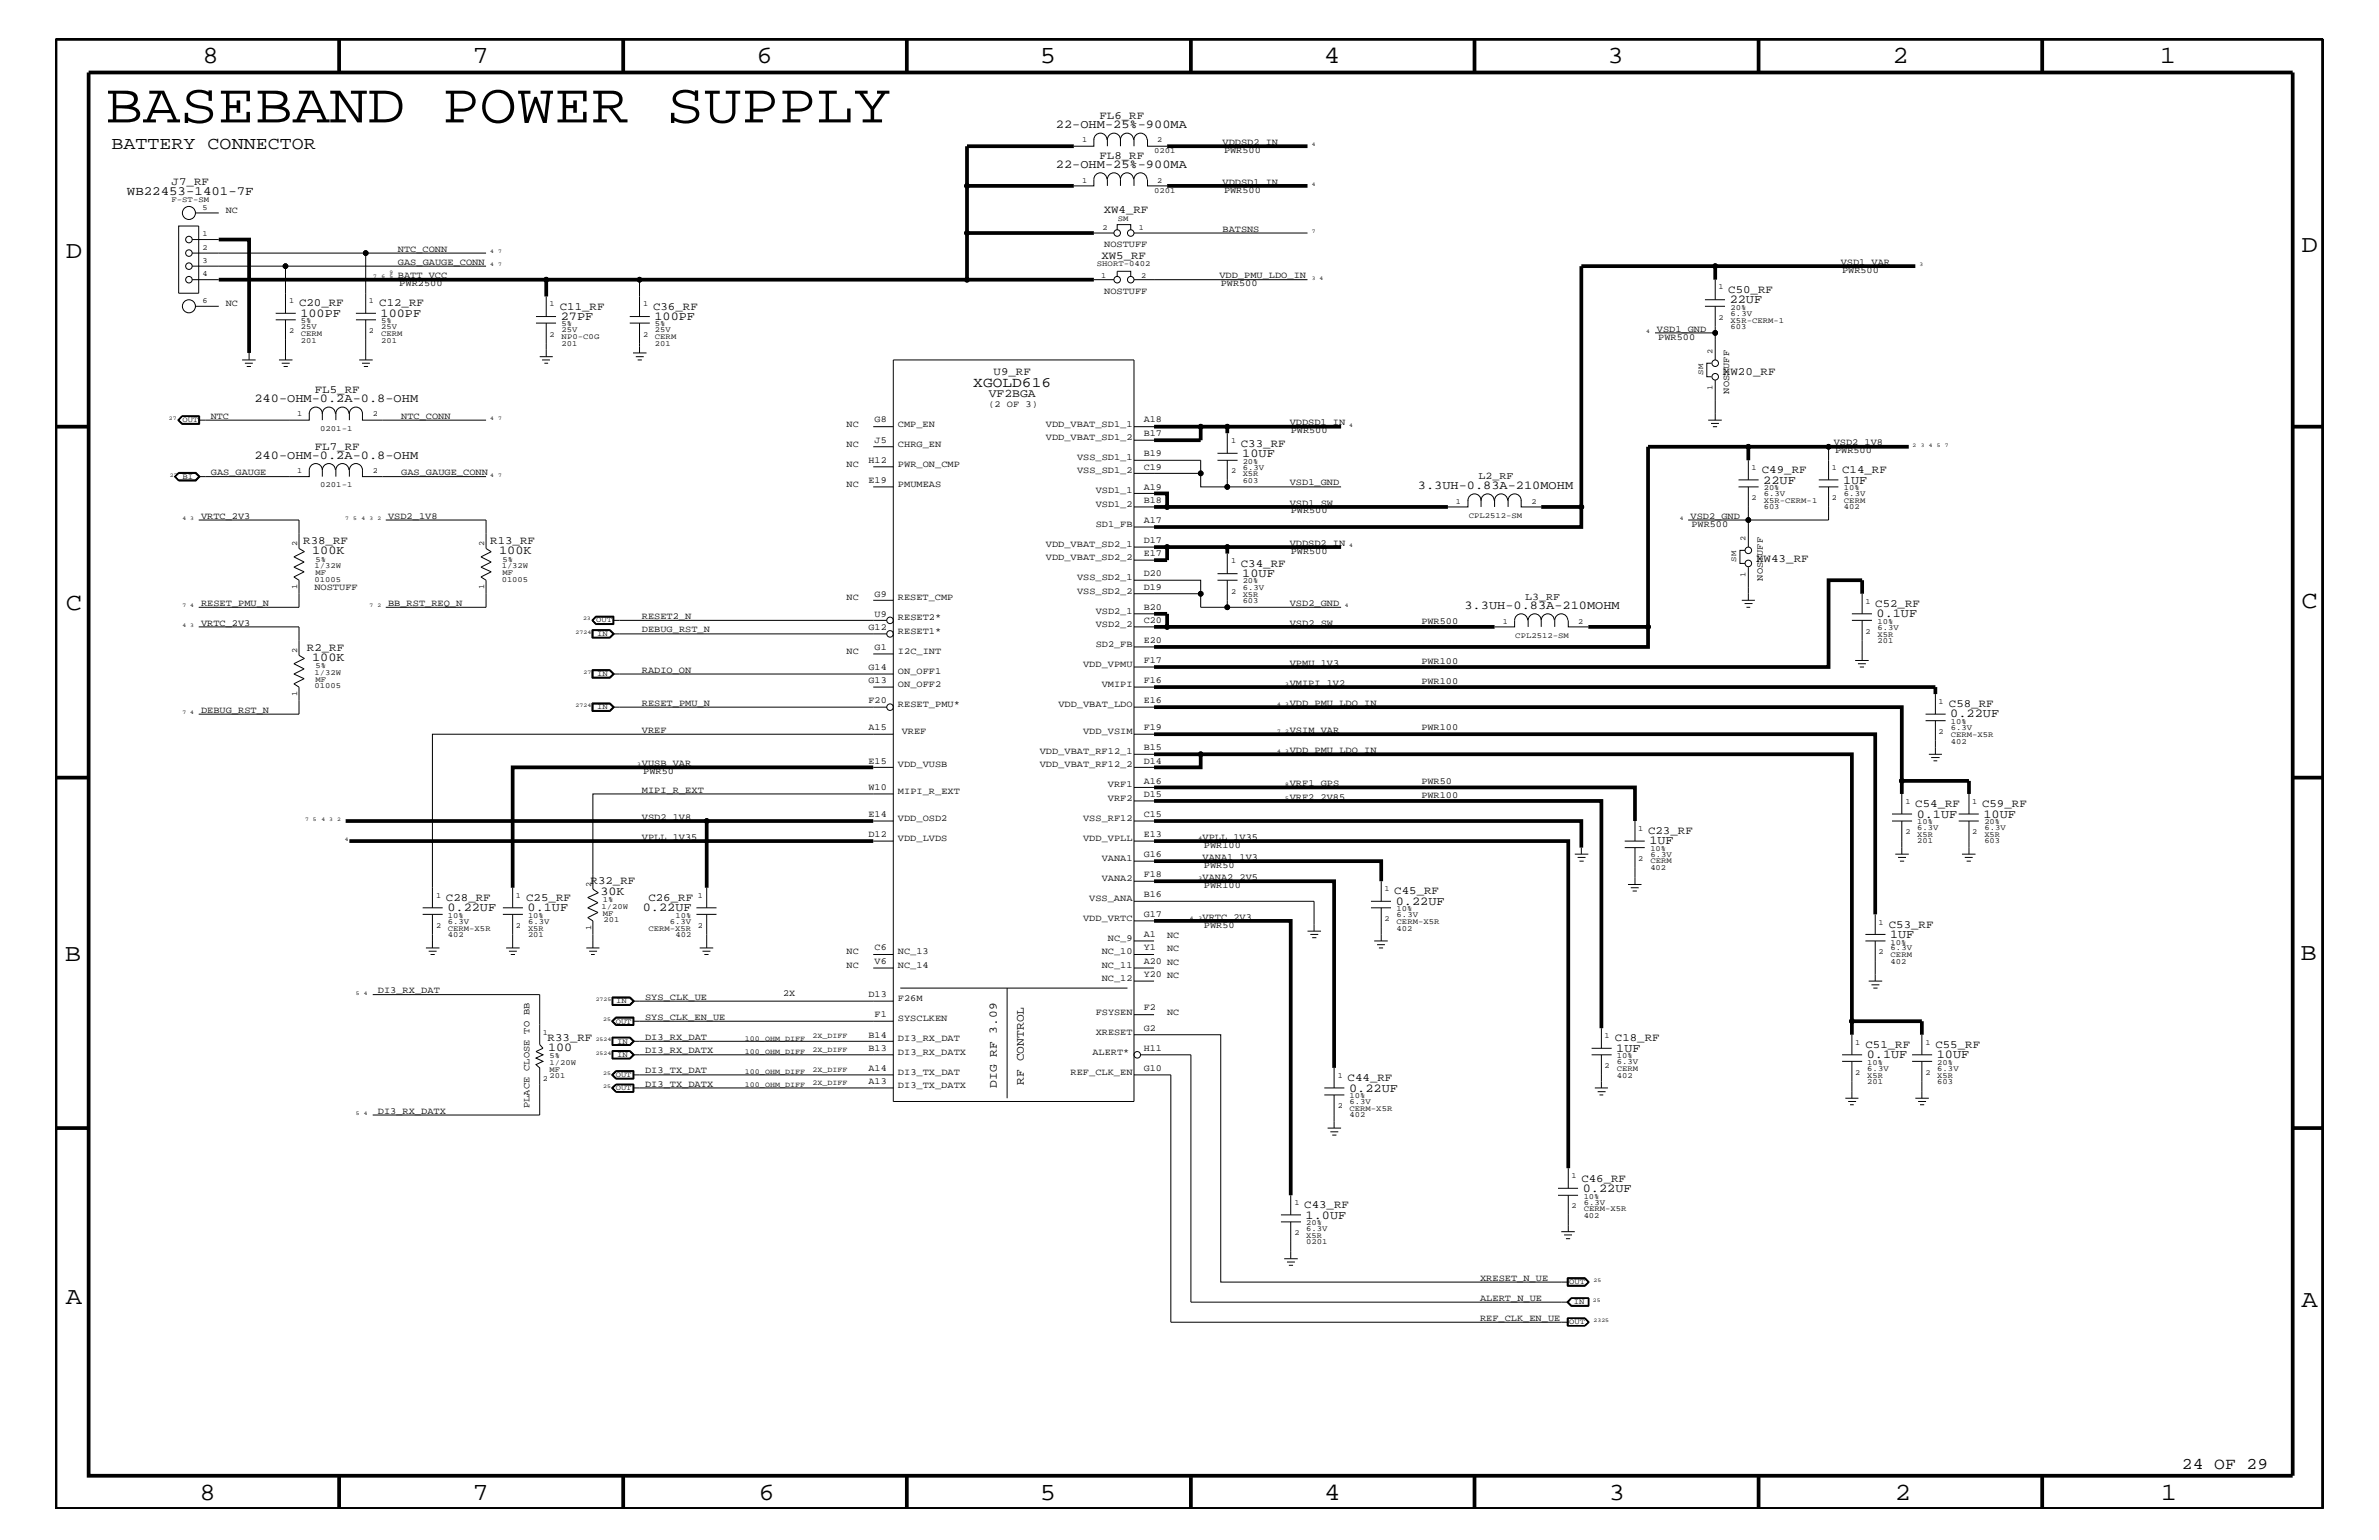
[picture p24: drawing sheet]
<svg xmlns="http://www.w3.org/2000/svg" width="432mm" height="279mm" viewBox="0 0 432 279" stroke-linecap="round" stroke-linejoin="round" font-family="sans-serif">
<defs><g id="words">
<text font-size="10.2" x="19.1" y="22.2">BASEBAND POWER SUPPLY</text>
<g font-size="4.5">
<text x="36.7" y="11.5">8</text>
<text x="85.8" y="11.5">7</text>
<text x="137.3" y="11.5">6</text>
<text x="188.7" y="11.5">5</text>
<text x="240.3" y="11.5">4</text>
<text x="291.8" y="11.5">3</text>
<text x="343.5" y="11.5">2</text>
<text x="392" y="11.5">1</text>
<text x="11.9" y="46.8">D</text>
<text x="417.7" y="45.7">D</text>
<text x="11.9" y="110.6">C</text>
<text x="417.7" y="110.3">C</text>
<text x="11.8" y="174.3">B</text>
<text x="417.6" y="174.2">B</text>
<text x="11.9" y="236.7">A</text>
<text x="417.7" y="237.1">A</text>
<text x="36.2" y="272.1">8</text>
<text x="85.8" y="272.1">7</text>
<text x="137.7" y="272.1">6</text>
<text x="188.7" y="272.1">5</text>
<text x="240.4" y="272.1">4</text>
<text x="292" y="272.1">3</text>
<text x="343.9" y="272.1">2</text>
<text x="392.2" y="272.1">1</text>
</g>
<text font-size="3.2" x="20.2" y="27.1">BATTERY CONNECTOR</text>
<text font-size="3" x="396" y="266.5">24 OF 29</text>
<text font-size="2.6" x="176.7" y="70.2">XGOLD616</text>
<text font-size="2.3" x="23" y="35.3">WB22453-1401-7F</text>
<g font-size="2.2">
<text x="191.6" y="23.2">22-OHM-25%-900MA</text>
<text x="191.6" y="30.5">22-OHM-25%-900MA</text>
<text x="54.5" y="57.4">100PF</text>
<text x="69.1" y="57.4">100PF</text>
<text x="101.8" y="58">27PF</text>
<text x="118.8" y="58">100PF</text>
<text x="313.9" y="55">22UF</text>
<text x="46.2" y="72.9">240-OHM-0.2A-0.8-OHM</text>
<text x="46.2" y="83.3">240-OHM-0.2A-0.8-OHM</text>
<text x="225.5" y="82.8">10UF</text>
<text x="257.3" y="88.7">3.3UH-0.83A-210MOHM</text>
<text x="320" y="87.7">22UF</text>
<text x="334.5" y="87.7">1UF</text>
<text x="56.6" y="100.5">100K</text>
<text x="90.6" y="100.5">100K</text>
<text x="225.5" y="104.7">10UF</text>
<text x="265.8" y="110.5">3.3UH-0.83A-210MOHM</text>
<text x="340.6" y="112">0.1UF</text>
<text x="56.6" y="120">100K</text>
<text x="354" y="130.2">0.22UF</text>
<text x="347.9" y="148.4">0.1UF</text>
<text x="360" y="148.4">10UF</text>
<text x="299.4" y="153.2">1UF</text>
<text x="81.2" y="165.3">0.22UF</text>
<text x="95.8" y="165.3">0.1UF</text>
<text x="109" y="162.4">30K</text>
<text x="116.7" y="165.3">0.22UF</text>
<text x="253.3" y="164.1">0.22UF</text>
<text x="343.1" y="170.1">1UF</text>
<text x="99.5" y="190.6">100</text>
<text x="293.4" y="190.8">1UF</text>
<text x="338.8" y="192">0.1UF</text>
<text x="351.5" y="192">10UF</text>
<text x="244.9" y="198.1">0.22UF</text>
<text x="237" y="221.1">1.0UF</text>
<text x="287.3" y="216.2">0.22UF</text>
</g>
<g font-size="2.1">
<text x="179.5" y="72.1">VF2BGA</text>
<text x="180.9" y="197.4" transform="rotate(-90 180.9 197.4)">DIG RF 3.09</text>
<text x="185.8" y="196.8" transform="rotate(-90 185.8 196.8)">RF CONTROL</text>
</g>
<g font-size="2">
<text x="199.6" y="21.5">FL6_RF</text>
<text x="199.6" y="28.8">FL8_RF</text>
<text x="31.2" y="33.6">J7_RF</text>
<text x="200.3" y="38.7">XW4_RF</text>
<text x="199.9" y="47">XW5_RF</text>
<text x="313.7" y="53.2">C50_RF</text>
<text x="54.3" y="55.6">C20_RF</text>
<text x="68.8" y="55.6">C12_RF</text>
<text x="101.6" y="56.2">C11_RF</text>
<text x="118.5" y="56.2">C36_RF</text>
<text x="57.2" y="71.2">FL5_RF</text>
<text x="180.3" y="68.1">U9_RF</text>
<text x="312.7" y="68.1">XW20_RF</text>
<text x="57.2" y="81.6">FL7_RF</text>
<text x="225.2" y="81.1">C33_RF</text>
<text x="319.8" y="85.9">C49_RF</text>
<text x="334.3" y="85.9">C14_RF</text>
<text x="55" y="98.7">R38_RF</text>
<text x="89" y="98.7">R13_RF</text>
<text x="225.2" y="102.9">C34_RF</text>
<text x="318.7" y="102.1">XW43_RF</text>
<text x="340.4" y="110.2">C52_RF</text>
<text x="55.7" y="118.1">R2_RF</text>
<text x="353.7" y="128.3">C58_RF</text>
<text x="347.6" y="146.5">C54_RF</text>
<text x="359.7" y="146.5">C59_RF</text>
<text x="299.1" y="151.3">C23_RF</text>
<text x="107.2" y="160.5">R32_RF</text>
<text x="80.9" y="163.5">C28_RF</text>
<text x="95.5" y="163.5">C25_RF</text>
<text x="117.7" y="163.5">C26_RF</text>
<text x="253.1" y="162.2">C45_RF</text>
<text x="342.8" y="168.3">C53_RF</text>
<text x="99.4" y="188.8">R33_RF</text>
<text x="293.1" y="188.9">C18_RF</text>
<text x="338.6" y="190.2">C51_RF</text>
<text x="351.3" y="190.2">C55_RF</text>
<text x="244.6" y="196.2">C44_RF</text>
<text x="287" y="214.4">C46_RF</text>
<text x="236.7" y="219.2">C43_RF</text>
</g>
<g font-size="1.9">
<text x="268.4" y="87">L2_RF</text>
<text x="276.8" y="108.8">L3_RF</text>
</g>
<g font-size="1.7">
<text x="221.9" y="26.3">VDDSD2_IN</text>
<text x="222.2" y="27.7">PWR500</text>
<text x="221.9" y="33.6">VDDSD1_IN</text>
<text x="222.2" y="35">PWR500</text>
<text x="41" y="38.6">NC</text>
<text x="72.2" y="45.7">NTC_CONN</text>
<text x="200.4" y="44.8">NOSTUFF</text>
<text x="221.9" y="42">BATSNS</text>
<text x="72.2" y="48">GAS_GAUGE_CONN</text>
<text x="72.2" y="50.5">BATT_VCC</text>
<text x="72.5" y="51.9">PWR2500</text>
<text x="200.4" y="53.3">NOSTUFF</text>
<text x="221.3" y="50.5">VDD_PMU_LDO_IN</text>
<text x="221.6" y="51.9">PWR500</text>
<text x="334.1" y="48">VSD1_VAR</text>
<text x="334.3" y="49.6">PWR500</text>
<text x="41" y="55.6">NC</text>
<text x="300.7" y="60.2">VSD1_GND</text>
<text x="301" y="61.7">PWR500</text>
<text x="313.9" y="71.4" transform="rotate(-90 313.9 71.4)">NOSTUFF</text>
<text x="38.3" y="76">NTC</text>
<text x="72.8" y="76">NTC_CONN</text>
<text x="153.7" y="77.4">NC</text>
<text x="158.8" y="76.7">G8</text>
<text x="163" y="77.4">CMP_EN</text>
<text x="179.4" y="73.8">(2 OF 3)</text>
<text x="189.8" y="77.4">VDD_VBAT_SD1_1</text>
<text x="207.6" y="76.7">A18</text>
<text x="234.1" y="77.2">VDDSD1_IN</text>
<text x="153.7" y="81.1">NC</text>
<text x="157.6" y="83.9">H12</text>
<text x="158.8" y="80.3">J5</text>
<text x="163" y="81.1">CHRG_EN</text>
<text x="189.8" y="79.9">VDD_VBAT_SD1_2</text>
<text x="195.5" y="83.5">VSS_SD1_1</text>
<text x="207.6" y="79.1">B17</text>
<text x="207.6" y="82.7">B19</text>
<text x="234.3" y="78.6">PWR500</text>
<text x="332.8" y="80.8">VSD2_1V8</text>
<text x="333.1" y="82.2">PWR500</text>
<text x="38.3" y="86.2">GAS_GAUGE</text>
<text x="72.8" y="86.2">GAS_GAUGE_CONN</text>
<text x="153.7" y="84.7">NC</text>
<text x="153.7" y="88.3">NC</text>
<text x="157.6" y="87.6">E19</text>
<text x="163" y="84.7">PWR_ON_CMP</text>
<text x="163" y="88.3">PMUMEAS</text>
<text x="195.5" y="85.9">VSS_SD1_2</text>
<text x="198.9" y="89.5">VSD1_1</text>
<text x="207.6" y="85.2">C19</text>
<text x="207.6" y="88.8">A19</text>
<text x="234.1" y="88.1">VSD1_GND</text>
<text x="36.5" y="94.2">VRTC_2V3</text>
<text x="70.4" y="94.2">VSD2_1V8</text>
<text x="198.9" y="92">VSD1_2</text>
<text x="198.9" y="95.6">SD1_FB</text>
<text x="207.6" y="91.2">B18</text>
<text x="207.6" y="94.9">A17</text>
<text x="234.1" y="91.7">VSD1_SW</text>
<text x="234.3" y="93.2">PWR500</text>
<text x="306.8" y="94.2">VSD2_GND</text>
<text x="307" y="95.6">PWR500</text>
<text x="189.8" y="99.3">VDD_VBAT_SD2_1</text>
<text x="189.8" y="101.6">VDD_VBAT_SD2_2</text>
<text x="207.6" y="98.5">D17</text>
<text x="207.6" y="101">E17</text>
<text x="234.1" y="99">VDDSD2_IN</text>
<text x="234.3" y="100.4">PWR500</text>
<text x="57.1" y="107">NOSTUFF</text>
<text x="195.5" y="105.3">VSS_SD2_1</text>
<text x="195.5" y="107.7">VSS_SD2_2</text>
<text x="207.6" y="104.6">D20</text>
<text x="207.6" y="107">D19</text>
<text x="320" y="105.4" transform="rotate(-90 320 105.4)">NOSTUFF</text>
<text x="36.5" y="113.6">VRTC_2V3</text>
<text x="36.5" y="109.9">RESET_PMU_N</text>
<text x="70.4" y="109.9">BB_RST_REQ_N</text>
<text x="116.5" y="112.3">RESET2_N</text>
<text x="153.7" y="108.9">NC</text>
<text x="158.8" y="108.2">G9</text>
<text x="158.8" y="111.9">U9</text>
<text x="163" y="108.9">RESET_CMP</text>
<text x="163" y="112.6">RESET2*</text>
<text x="198.9" y="111.4">VSD2_1</text>
<text x="198.9" y="113.7">VSD2_2</text>
<text x="207.6" y="110.6">B20</text>
<text x="207.6" y="113.1">C20</text>
<text x="234.1" y="113.6">VSD2_SW</text>
<text x="234.1" y="109.9">VSD2_GND</text>
<text x="258" y="113.1">PWR500</text>
<text x="116.5" y="114.8">DEBUG_RST_N</text>
<text x="153.7" y="118.6">NC</text>
<text x="157.6" y="114.2">G12</text>
<text x="158.8" y="117.9">G1</text>
<text x="163" y="115">RESET1*</text>
<text x="163" y="118.6">I2C_INT</text>
<text x="198.9" y="117.4">SD2_FB</text>
<text x="207.6" y="116.7">E20</text>
<text x="116.5" y="122">RADIO_ON</text>
<text x="157.6" y="121.5">G14</text>
<text x="157.6" y="124">G13</text>
<text x="163" y="122.3">ON_OFF1</text>
<text x="163" y="124.7">ON_OFF2</text>
<text x="196.6" y="121">VDD_VPMU</text>
<text x="200" y="124.7">VMIPI</text>
<text x="207.6" y="120.3">F17</text>
<text x="207.6" y="124">F16</text>
<text x="234.1" y="120.8">VPMU_1V3</text>
<text x="234.1" y="124.4">VMIPI_1V2</text>
<text x="258" y="120.4">PWR100</text>
<text x="258" y="124.1">PWR100</text>
<text x="36.5" y="129.3">DEBUG_RST_N</text>
<text x="116.5" y="128">RESET_PMU_N</text>
<text x="157.6" y="127.6">F20</text>
<text x="163" y="128.3">RESET_PMU*</text>
<text x="192.1" y="128.3">VDD_VBAT_LDO</text>
<text x="207.6" y="127.6">E16</text>
<text x="234.1" y="128">VDD_PMU_LDO_IN</text>
<text x="116.5" y="133">VREF</text>
<text x="157.6" y="132.4">A15</text>
<text x="163.7" y="133.2">VREF</text>
<text x="188.7" y="136.8">VDD_VBAT_RF12_1</text>
<text x="196.6" y="133.2">VDD_VSIM</text>
<text x="207.6" y="132.4">F19</text>
<text x="207.6" y="136.1">B15</text>
<text x="234.1" y="136.6">VDD_PMU_LDO_IN</text>
<text x="234.1" y="133">VSIM_VAR</text>
<text x="258" y="132.5">PWR100</text>
<text x="116.5" y="143.9">MIPI_R_EXT</text>
<text x="116.5" y="139">VUSB_VAR</text>
<text x="116.8" y="140.4">PWR50</text>
<text x="157.6" y="138.5">E15</text>
<text x="157.6" y="143.4">W10</text>
<text x="163" y="139.2">VDD_VUSB</text>
<text x="188.7" y="139.2">VDD_VBAT_RF12_2</text>
<text x="201.1" y="142.9">VRF1</text>
<text x="207.6" y="138.5">D14</text>
<text x="207.6" y="142.2">A16</text>
<text x="234.1" y="142.6">VRF1_GPS</text>
<text x="258" y="142.3">PWR50</text>
<text x="116.5" y="148.7">VSD2_1V8</text>
<text x="157.6" y="148.2">E14</text>
<text x="163" y="149">VDD_OSD2</text>
<text x="163" y="144">MIPI_R_EXT</text>
<text x="196.6" y="149">VSS_RF12</text>
<text x="201.1" y="145.3">VRF2</text>
<text x="207.6" y="144.6">D15</text>
<text x="207.6" y="148.2">C15</text>
<text x="234.1" y="145.1">VRF2_2V85</text>
<text x="258" y="144.7">PWR100</text>
<text x="116.5" y="152.3">VPLL_1V35</text>
<text x="157.6" y="151.8">D12</text>
<text x="163" y="152.6">VDD_LVDS</text>
<text x="196.6" y="152.6">VDD_VPLL</text>
<text x="207.6" y="155.5">G16</text>
<text x="207.6" y="151.8">E13</text>
<text x="218.3" y="156">VANA1_1V3</text>
<text x="218.3" y="152.3">VPLL_1V35</text>
<text x="218.5" y="153.8">PWR100</text>
<text x="200" y="156.2">VANA1</text>
<text x="200" y="159.9">VANA2</text>
<text x="207.6" y="159.1">F18</text>
<text x="218.3" y="159.6">VANA2_2V5</text>
<text x="218.5" y="161.1">PWR100</text>
<text x="218.5" y="157.4">PWR50</text>
<text x="196.6" y="167.1">VDD_VRTC</text>
<text x="197.7" y="163.5">VSS_ANA</text>
<text x="207.6" y="162.8">B16</text>
<text x="207.6" y="166.4">G17</text>
<text x="218.3" y="166.9">VRTC_2V3</text>
<text x="153.7" y="173.2">NC</text>
<text x="158.8" y="172.4">C6</text>
<text x="163" y="173.2">NC_13</text>
<text x="200" y="173.2">NC_10</text>
<text x="201.1" y="170.7">NC_9</text>
<text x="207.6" y="170">A1</text>
<text x="207.6" y="172.4">Y1</text>
<text x="211.8" y="170.1">NC</text>
<text x="211.8" y="172.6">NC</text>
<text x="218.5" y="168.3">PWR50</text>
<text x="153.7" y="175.6">NC</text>
<text x="158.8" y="174.9">V6</text>
<text x="163" y="175.6">NC_14</text>
<text x="200" y="175.6">NC_11</text>
<text x="200" y="178">NC_12</text>
<text x="207.6" y="174.9">A20 NC</text>
<text x="207.6" y="177.3">Y20 NC</text>
<text x="68.6" y="180.2">DI3_RX_DAT</text>
<text x="117.1" y="185">SYS_CLK_EN_UE</text>
<text x="117.1" y="181.4">SYS_CLK_UE</text>
<text x="142.2" y="180.8">2X</text>
<text x="157.6" y="181">D13</text>
<text x="158.8" y="184.6">F1</text>
<text x="163" y="185.3">SYSCLKEN</text>
<text x="163" y="181.6">F26M</text>
<text x="198.9" y="184.1">FSYSEN</text>
<text x="207.6" y="183.3">F2</text>
<text x="211.8" y="184.1">NC</text>
<text x="117.1" y="188.7">DI3_RX_DAT</text>
<text x="117.1" y="191.1">DI3_RX_DATX</text>
<text x="157.6" y="190.6">B13</text>
<text x="157.6" y="188.2">B14</text>
<text x="163" y="191.4">DI3_RX_DATX</text>
<text x="163" y="188.9">DI3_RX_DAT</text>
<text x="198.3" y="191.4">ALERT*</text>
<text x="198.9" y="187.7">XRESET</text>
<text x="207.6" y="187">G2</text>
<text x="207.6" y="190.6">H11</text>
<text x="117.1" y="194.8">DI3_TX_DAT</text>
<text x="117.1" y="197.2">DI3_TX_DATX</text>
<text x="157.6" y="194.3">A14</text>
<text x="157.6" y="196.7">A13</text>
<text x="163" y="197.4">DI3_TX_DATX</text>
<text x="163" y="195">DI3_TX_DAT</text>
<text x="194.3" y="195">REF_CLK_EN</text>
<text x="207.6" y="194.3">G10</text>
<text x="68.6" y="202">DI3_RX_DATX</text>
<text x="96.1" y="201" transform="rotate(-90 96.1 201)">PLACE CLOSE TO BB</text>
<text x="268.6" y="232.4">XRESET_N_UE</text>
<text x="268.6" y="239.6">REF_CLK_EN_UE</text>
<text x="268.6" y="236">ALERT_N_UE</text>
</g>
<g font-size="1.4">
<text x="196.4" y="25.9">1</text>
<text x="209.5" y="27.8">0201</text>
<text x="210.1" y="25.9">2</text>
<text x="196.4" y="33.1">1</text>
<text x="209.5" y="35.1">0201</text>
<text x="210.1" y="33.1">2</text>
<text x="31.1" y="36.7">F-ST-SM</text>
<text x="36.7" y="38">5</text>
<text x="200.1" y="41.8">2</text>
<text x="202.9" y="40.1">SM</text>
<text x="206.7" y="41.8">1</text>
<text x="36.7" y="47.7">3</text>
<text x="36.7" y="45.3">2</text>
<text x="36.7" y="42.9">1</text>
<text x="36.7" y="50.2">4</text>
<text x="199.1" y="48.3">SHORT-0402</text>
<text x="199.9" y="50.4">1</text>
<text x="207.1" y="50.4">2</text>
<text x="311.9" y="52.5">1</text>
<text x="36.7" y="55">6</text>
<text x="52.5" y="55">1</text>
<text x="54.6" y="58.6">5%</text>
<text x="54.6" y="59.7">25V</text>
<text x="67" y="55">1</text>
<text x="69.2" y="58.6">5%</text>
<text x="69.2" y="59.7">25V</text>
<text x="99.7" y="55.6">1</text>
<text x="101.9" y="59.2">5%</text>
<text x="116.8" y="55.6">1</text>
<text x="118.9" y="59.2">5%</text>
<text x="311.9" y="58">2</text>
<text x="314.1" y="57.3">6.3V</text>
<text x="314.1" y="58.5">X5R-CERM-1</text>
<text x="314.1" y="56.2">20%</text>
<text x="314.1" y="59.7">603</text>
<text x="52.5" y="60.4">2</text>
<text x="54.6" y="60.9">CERM</text>
<text x="54.6" y="62.2">201</text>
<text x="67" y="60.4">2</text>
<text x="69.2" y="60.9">CERM</text>
<text x="69.2" y="62.2">201</text>
<text x="99.7" y="61.1">2</text>
<text x="101.9" y="60.3">25V</text>
<text x="101.9" y="62.8">201</text>
<text x="101.9" y="61.5">NP0-C0G</text>
<text x="116.8" y="61.1">2</text>
<text x="118.9" y="61.5">CERM</text>
<text x="118.9" y="60.3">25V</text>
<text x="118.9" y="62.8">201</text>
<text x="310.8" y="64.2" transform="rotate(-90 310.8 64.2)">2</text>
<text x="309.1" y="68" transform="rotate(-90 309.1 68)">SM</text>
<text x="310.8" y="70.7" transform="rotate(-90 310.8 70.7)">1</text>
<text x="33.1" y="76.6">OUT</text>
<text x="53.9" y="75.6">1</text>
<text x="67.6" y="75.6">2</text>
<text x="58.1" y="78.2">0201-1</text>
<text x="223.4" y="80.5">1</text>
<text x="33.1" y="86.9">BI</text>
<text x="53.9" y="85.9">1</text>
<text x="58.1" y="88.4">0201-1</text>
<text x="67.6" y="85.9">2</text>
<text x="223.4" y="85.9">2</text>
<text x="225.6" y="85.2">6.3V</text>
<text x="225.6" y="84.1">20%</text>
<text x="225.6" y="86.4">X5R</text>
<text x="225.6" y="87.6">603</text>
<text x="317.9" y="85.3">1</text>
<text x="320.1" y="88.9">20%</text>
<text x="332.5" y="85.3">1</text>
<text x="334.7" y="88.9">10%</text>
<text x="264.2" y="91.4">1</text>
<text x="266.6" y="93.9">CPL2512-SM</text>
<text x="278" y="91.4">2</text>
<text x="317.9" y="90.7">2</text>
<text x="320.1" y="92.4">603</text>
<text x="320.1" y="90">6.3V</text>
<text x="320.1" y="91.2">X5R-CERM-1</text>
<text x="332.5" y="90.7">2</text>
<text x="334.7" y="92.4">402</text>
<text x="334.7" y="91.2">CERM</text>
<text x="334.7" y="90">6.3V</text>
<text x="53.9" y="99.1" transform="rotate(-90 53.9 99.1)">2</text>
<text x="57.3" y="101.9">5%</text>
<text x="87.9" y="99.1" transform="rotate(-90 87.9 99.1)">2</text>
<text x="91.2" y="101.9">5%</text>
<text x="315.1" y="101.9" transform="rotate(-90 315.1 101.9)">SM</text>
<text x="316.8" y="98.1" transform="rotate(-90 316.8 98.1)">2</text>
<text x="53.9" y="106.8" transform="rotate(-90 53.9 106.8)">1</text>
<text x="57.1" y="105.5">01005</text>
<text x="57.1" y="103.1">1/32W</text>
<text x="57.3" y="104.3">MF</text>
<text x="87.9" y="106.8" transform="rotate(-90 87.9 106.8)">1</text>
<text x="91.1" y="103.1">1/32W</text>
<text x="91.1" y="105.5">01005</text>
<text x="91.2" y="104.3">MF</text>
<text x="223.4" y="107.7">2</text>
<text x="223.4" y="102.2">1</text>
<text x="225.6" y="107">6.3V</text>
<text x="225.6" y="105.9">20%</text>
<text x="316.8" y="104.6" transform="rotate(-90 316.8 104.6)">1</text>
<text x="108.2" y="112.9">OUT</text>
<text x="225.6" y="109.4">603</text>
<text x="225.6" y="108.2">X5R</text>
<text x="272.8" y="113.1">1</text>
<text x="286.4" y="113.1">2</text>
<text x="338.6" y="109.5">1</text>
<text x="340.8" y="113.1">10%</text>
<text x="53.9" y="118.5" transform="rotate(-90 53.9 118.5)">2</text>
<text x="108.4" y="115.3">IN</text>
<text x="275" y="115.7">CPL2512-SM</text>
<text x="338.6" y="115">2</text>
<text x="340.8" y="116.7">201</text>
<text x="340.8" y="114.2">6.3V</text>
<text x="340.8" y="115.5">X5R</text>
<text x="57.1" y="122.5">1/32W</text>
<text x="57.1" y="124.9">01005</text>
<text x="57.3" y="121.3">5%</text>
<text x="57.3" y="123.7">MF</text>
<text x="108.4" y="122.6">IN</text>
<text x="53.9" y="126.3" transform="rotate(-90 53.9 126.3)">1</text>
<text x="108.4" y="128.7">IN</text>
<text x="351.9" y="127.7">1</text>
<text x="354.1" y="131.3">10%</text>
<text x="351.9" y="133.2">2</text>
<text x="354.1" y="134.9">402</text>
<text x="354.1" y="133.6">CERM-X5R</text>
<text x="354.1" y="132.4">6.3V</text>
<text x="345.9" y="145.9">1</text>
<text x="348" y="149.5">10%</text>
<text x="358" y="145.9">1</text>
<text x="360.2" y="149.5">20%</text>
<text x="297.3" y="150.7">1</text>
<text x="299.6" y="154.4">10%</text>
<text x="299.6" y="155.5">6.3V</text>
<text x="345.9" y="151.3">2</text>
<text x="348" y="151.8">X5R</text>
<text x="348" y="153">201</text>
<text x="348" y="150.7">6.3V</text>
<text x="358" y="151.3">2</text>
<text x="360.2" y="150.7">6.3V</text>
<text x="360.2" y="151.8">X5R</text>
<text x="360.2" y="153">603</text>
<text x="107.3" y="160.9" transform="rotate(-90 107.3 160.9)">2</text>
<text x="251.3" y="161.7">1</text>
<text x="297.3" y="156.2">2</text>
<text x="299.6" y="157.9">402</text>
<text x="299.6" y="156.7">CERM</text>
<text x="79.2" y="162.8">1</text>
<text x="81.3" y="167.6">6.3V</text>
<text x="81.3" y="166.5">10%</text>
<text x="93.6" y="162.8">1</text>
<text x="95.8" y="166.5">10%</text>
<text x="95.8" y="167.6">6.3V</text>
<text x="109.2" y="165">1/20W</text>
<text x="109.4" y="166.1">MF</text>
<text x="109.4" y="163.7">1%</text>
<text x="109.6" y="167.3">201</text>
<text x="121.6" y="167.6">6.3V</text>
<text x="122.6" y="166.5">10%</text>
<text x="126.7" y="162.8">1</text>
<text x="251.3" y="167.1">2</text>
<text x="253.5" y="167.6">CERM-X5R</text>
<text x="253.5" y="166.4">6.3V</text>
<text x="253.5" y="165.3">10%</text>
<text x="341" y="167.8">1</text>
<text x="79.2" y="168.3">2</text>
<text x="81.3" y="168.9">CERM-X5R</text>
<text x="81.3" y="170">402</text>
<text x="93.6" y="168.3">2</text>
<text x="95.8" y="170">201</text>
<text x="95.8" y="168.9">X5R</text>
<text x="107.3" y="168.7" transform="rotate(-90 107.3 168.7)">1</text>
<text x="117.7" y="168.9">CERM-X5R</text>
<text x="122.6" y="170">402</text>
<text x="126.7" y="168.3">2</text>
<text x="253.5" y="168.9">402</text>
<text x="341" y="173.2">2</text>
<text x="343.2" y="171.4">10%</text>
<text x="343.2" y="173.7">CERM</text>
<text x="343.2" y="172.4">6.3V</text>
<text x="343.2" y="174.9">402</text>
<text x="111.8" y="185.7">OUT</text>
<text x="111.8" y="182.1">IN</text>
<text x="98.6" y="187.7">1</text>
<text x="99.7" y="192">5%</text>
<text x="112" y="189.3">IN</text>
<text x="112" y="191.7">IN</text>
<text x="135.2" y="191.2">100_OHM_DIFF</text>
<text x="135.2" y="188.8">100_OHM_DIFF</text>
<text x="147.5" y="190.8">2X_DIFF</text>
<text x="147.5" y="188.4">2X_DIFF</text>
<text x="291.3" y="188.3">1</text>
<text x="293.5" y="192">10%</text>
<text x="336.7" y="189.5">1</text>
<text x="349.5" y="189.5">1</text>
<text x="98.6" y="196.2">2</text>
<text x="99.7" y="194.4">MF</text>
<text x="99.7" y="193.2">1/20W</text>
<text x="99.7" y="195.6">201</text>
<text x="111.8" y="195.4">OUT</text>
<text x="111.8" y="197.8">OUT</text>
<text x="135.2" y="194.8">100_OHM_DIFF</text>
<text x="135.2" y="197.3">100_OHM_DIFF</text>
<text x="147.5" y="194.4">2X_DIFF</text>
<text x="147.5" y="196.9">2X_DIFF</text>
<text x="242.8" y="195.6">1</text>
<text x="291.3" y="193.7">2</text>
<text x="293.5" y="195.5">402</text>
<text x="293.5" y="194.3">CERM</text>
<text x="293.5" y="193.1">6.3V</text>
<text x="336.7" y="195">2</text>
<text x="338.9" y="195.5">X5R</text>
<text x="338.9" y="193.2">10%</text>
<text x="338.9" y="194.3">6.3V</text>
<text x="338.9" y="196.7">201</text>
<text x="349.5" y="195">2</text>
<text x="351.6" y="194.3">6.3V</text>
<text x="351.6" y="193.2">20%</text>
<text x="351.6" y="196.7">603</text>
<text x="351.6" y="195.5">X5R</text>
<text x="242.8" y="201">2</text>
<text x="244.9" y="200.3">6.3V</text>
<text x="244.9" y="201.5">CERM-X5R</text>
<text x="244.9" y="199.2">10%</text>
<text x="244.9" y="202.7">402</text>
<text x="285.2" y="213.8">1</text>
<text x="235" y="218.6">1</text>
<text x="285.2" y="219.2">2</text>
<text x="287.4" y="217.5">10%</text>
<text x="287.4" y="218.6">6.3V</text>
<text x="287.4" y="220.9">402</text>
<text x="287.4" y="219.7">CERM-X5R</text>
<text x="235" y="224.1">2</text>
<text x="237.1" y="224.6">X5R</text>
<text x="237.1" y="222.3">20%</text>
<text x="237.1" y="225.7">0201</text>
<text x="237.1" y="223.4">6.3V</text>
<text x="284.8" y="232.9">OUT</text>
<text x="285.7" y="236.6">IN</text>
<text x="284.8" y="240.2">OUT</text>
</g>
<g font-size="1">
<text x="238.1" y="26.5">4</text>
<text x="238.1" y="33.7">4</text>
<text x="89" y="45.9">4</text>
<text x="90.4" y="45.9">7</text>
<text x="238.1" y="42.3">7</text>
<text x="67.7" y="50.5">7</text>
<text x="69.3" y="50.5">6</text>
<text x="70.7" y="50.5">5</text>
<text x="70.7" y="49.6">9</text>
<text x="89" y="48.3">4</text>
<text x="90.4" y="48.3">7</text>
<text x="238.1" y="50.7">3</text>
<text x="239.5" y="50.7">4</text>
<text x="348.4" y="48.3">3</text>
<text x="298.8" y="60.4">4</text>
<text x="30.6" y="76.2">27</text>
<text x="89" y="76.2">4</text>
<text x="90.4" y="76.2">7</text>
<text x="244.9" y="77.4">4</text>
<text x="347.1" y="81.1">2</text>
<text x="348.7" y="81.1">3</text>
<text x="350.1" y="81.1">4</text>
<text x="351.5" y="81.1">5</text>
<text x="353" y="81.1">7</text>
<text x="30.8" y="86.5">27</text>
<text x="89" y="86.5">4</text>
<text x="90.4" y="86.5">7</text>
<text x="33.1" y="94.3">4</text>
<text x="34.5" y="94.3">3</text>
<text x="62.7" y="94.3">7</text>
<text x="64.1" y="94.3">5</text>
<text x="65.6" y="94.3">4</text>
<text x="67.1" y="94.3">3</text>
<text x="68.5" y="94.3">2</text>
<text x="304.9" y="94.3">4</text>
<text x="244.9" y="99.3">4</text>
<text x="33.1" y="113.7">4</text>
<text x="33.1" y="110.2">7</text>
<text x="34.5" y="113.7">3</text>
<text x="34.5" y="110.2">4</text>
<text x="67.1" y="110.2">7</text>
<text x="68.5" y="110.2">2</text>
<text x="105.8" y="112.6">23</text>
<text x="244.1" y="110.2">4</text>
<text x="104.5" y="115">2724</text>
<text x="105.9" y="122.3">27</text>
<text x="233.3" y="124.4">3</text>
<text x="33.1" y="129.6">7</text>
<text x="34.5" y="129.6">4</text>
<text x="104.5" y="128.3">2724</text>
<text x="231.8" y="128">4</text>
<text x="233.3" y="128">3</text>
<text x="231.8" y="136.6">4</text>
<text x="231.8" y="133">7</text>
<text x="233.3" y="136.6">3</text>
<text x="233.3" y="133">2</text>
<text x="115.7" y="139">3</text>
<text x="233.3" y="142.6">8</text>
<text x="55.4" y="149">7</text>
<text x="56.8" y="149">5</text>
<text x="58.3" y="149">4</text>
<text x="59.8" y="149">3</text>
<text x="61.2" y="149">2</text>
<text x="233.3" y="145.1">5</text>
<text x="62.6" y="152.6">4</text>
<text x="217.5" y="152.3">4</text>
<text x="217.5" y="159.6">3</text>
<text x="216" y="166.9">4</text>
<text x="217.5" y="166.9">3</text>
<text x="64.6" y="180.5">5</text>
<text x="66" y="180.5">4</text>
<text x="108.1" y="181.6">2725</text>
<text x="109.5" y="185.3">25</text>
<text x="108.1" y="188.9">2524</text>
<text x="108.1" y="191.4">2524</text>
<text x="109.5" y="195">25</text>
<text x="109.5" y="197.4">25</text>
<text x="64.6" y="202.3">5</text>
<text x="66" y="202.3">4</text>
<text x="289.2" y="232.6">25</text>
<text x="289.1" y="236.2">25</text>
<text x="289.2" y="239.9">23 25</text>
</g>
</g></defs>
<g fill="none" stroke="#000" stroke-width=".18">
<path d="M35.5 38.6h4.2M198.5 25.3v1.2h-3.6M198.5 25.3a1.19 1.19 0 0 1 1.2-1.1 1.19 1.19 0 0 1 1.2 1.1M200.9 32.5a1.19 1.19 0 0 0-1.2-1.1 1.19 1.19 0 0 0-1.2 1.1v1.2h-3.6M201 25.3a1.19 1.19 0 0 1 1.2-1.1 1.19 1.19 0 0 1 1.2 1.1 1.19 1.19 0 0 1 1.2-1.1 1.19 1.19 0 0 1 1.1 1.1M201 25.3v1.2M203.4 32.5a1.19 1.19 0 0 0-1.2-1.1 1.19 1.19 0 0 0-1.2 1.1v1.2M203.4 32.5a1.19 1.19 0 0 1 1.2-1.1 1.19 1.19 0 0 1 1.1 1.1M203.4 25.3v1.2M203.4 32.5v1.2M205.8 25.3a1.19 1.19 0 0 1 1.2-1.1 1.19 1.19 0 0 1 1.2 1.1M205.8 25.3v1.2"/>
<path d="M208.2 32.5a1.19 1.19 0 0 0-1.2-1.1 1.19 1.19 0 0 0-1.2 1.1v1.2M208.3 25.3v1.2h3.5M208.3 32.5v1.2h3.5M32.4 41h3.7v12.2h-3.7zM34.9 50.7h4.8M34.9 48.3h53.3M34.9 45.9h53.3M34.9 43.5h4.8M35.5 55.6h4.2M50 58h3.7M50 56.8h3.7M51.8 48.3v8.5"/>
<path d="M51.8 58v7.3M64.6 58h3.6M64.6 56.8h3.6M66.4 45.9v10.9M66.4 58v7.3M97.3 58.6h3.6M97.3 57.4h3.6M99.1 53.8v3.6M99.1 58.6v6.1M114.3 58.6h3.6M114.3 57.4h3.6M116.1 50.7v6.7"/>
<path d="M116.1 58.6v5.4M198.5 50.7h3.7M198.5 42.3h3.7M202.8 50.2v-1h2.4v1M202.8 41.7v-.9h2.4v.9M205.8 50.7h31.5M205.8 42.3h31.5M309.5 55.6h3.6M309.5 54.4h3.6M311.3 50.7v3.7M311.3 55.6v4.8M32.3 76.2l.7-.7h3.2v1.5h-3.2z"/>
<path d="M33 75.5l-.7 .7 .7 .7h3.2v-1.4M33.1 75.6l-.7 .6 .7 .6M36.1 75.6v1.2M36.2 75.6h-3.2l-.6 .6 .6 .6h3.2M43.9 65.3h2.5M44.5 65.9h1.4M44.8 66.5h.8M45.2 64v1.3M50.6 65.3h2.5M51.1 65.9h1.5M51.5 66.5h.7M56.1 75v1.2h-20"/>
<path d="M56.1 75a1.19 1.19 0 0 1 1.2-1.1 1.19 1.19 0 0 1 1.2 1.1 1.19 1.19 0 0 1 1.2-1.1 1.19 1.19 0 0 1 1.2 1.1M58.5 75v1.2M61 75a1.19 1.19 0 0 1 1.1-1.1 1.19 1.19 0 0 1 1.2 1.1M61 75v1.2M63.4 75a1.19 1.19 0 0 1 1.2-1.1 1.19 1.19 0 0 1 1.2 1.1M63.4 75v1.2M65.2 65.3h2.4M65.7 65.9h1.4M65.8 75v1.2h22.4M66 66.5h.8M98 64.7h2.3M98.4 65.3h1.4"/>
<path d="M98.8 65.9h.7M114.9 64h2.4M115.4 64.7h1.4M115.7 65.3h.8M158.5 77.4h3.6M162.1 65.3h43.7v134.5h-43.7zM205.8 77.4h3.7M205.8 79.9h3.7M222.8 78.6v3.6M300.4 60.4h10.9v4.9M310 76.2h2.5M310.6 76.8h1.4"/>
<path d="M310.6 65.9h-.8v2.5h.8M310.9 77.4h.8M311.3 68.9v7.3M31.8 86.5l.6-.6h3.1l.7 .6-.7 .7h-3.1zM32.4 85.9l-.6 .6 .6 .6h3.1l.6-.6M32.4 85.8h3.2l.6 .7-.6 .7h-3.2l-.6-.7zM32.4 85.7h3.2l.7 .8-.7 .7h-3.2l-.7-.7zM36.1 94.3h18.2v5.2l1 .6M58.5 85.3a1.19 1.19 0 0 0-1.2-1.2 1.19 1.19 0 0 0-1.2 1.2v1.2h-20l-.6-.6h-3.1M58.5 85.3a1.19 1.19 0 0 1 1.2-1.2 1.19 1.19 0 0 1 1.2 1.2M58.5 85.3v1.2M63.3 85.3a1.19 1.19 0 0 0-1.2-1.2 1.19 1.19 0 0 0-1.1 1.2v1.2"/>
<path d="M63.4 86.5v-1.2a1.19 1.19 0 0 1 1.2-1.2 1.19 1.19 0 0 1 1.2 1.2v1.2h22.4M70 94.3h18.2v5.2l1 .6-1.9 .9 1.9 1-1.9 .9 1.9 .8-1.9 1 .9 .6v4.9h-18.2M158.5 88.3h3.6M158.5 81.1h3.6M158.5 84.7h3.6M205.8 85.9h12.1v2.4h4.9M205.8 83.5h12.1v2.4M205.8 89.5h3.7M205.8 92h3.7M205.8 95.6h3.7M205.8 99.3h3.7M221 83.5h3.6"/>
<path d="M221 82.2h3.6M222.8 83.5v4.8M222.8 88.3h20.6M266.4 90.7v1.3h-3.6M266.4 90.8a1.19 1.19 0 0 1 1.2-1.2 1.19 1.19 0 0 1 1.2 1.2 1.19 1.19 0 0 1 1.2-1.2 1.19 1.19 0 0 1 1.2 1.2M268.8 90.7v1.3M271.3 90.8a1.19 1.19 0 0 1 1.2-1.2 1.19 1.19 0 0 1 1.1 1.2M271.3 90.7v1.3M273.7 90.8a1.19 1.19 0 0 1 1.2-1.2 1.19 1.19 0 0 1 1.2 1.2M273.7 90.7v1.3M276.1 90.7v1.3h3.6M315.6 88.3h3.6"/>
<path d="M315.6 87.1h3.6M316.7 99.9h-.9v2.3h.9M317.3 88.3v6h-10.9M317.3 83.5v3.6M330.1 88.3h3.6M330.1 87.1h3.6M331.9 88.3v6h-14.6v5M331.9 81.1v6M36.1 113.7h18.2v5.2l1 .6M55.2 119.5l-1.9 .9 1.9 1-1.9 .9 1.9 .8-1.9 1 1 .6v4.9h-18.2M55.2 100.1l-1.9 .9 1.9 1-1.9 .9 1.9 .8-1.9 1 1 .6v4.9h-18.2M107.4 112.6l.8 .6"/>
<path d="M107.4 114.2h3.3l.8 .8-.8 .8h-3.3zM107.6 112.6l.6-.6h3.1v1.1h-3.1zM107.6 114.3v1.4M107.6 114.4h3.1l.6 .6M108.1 111.8h3.3v1.5h-3.3l-.7-.7zM108.2 111.9h3.1v1.3h-3.1M108.2 111.9l-.8 .7M108.2 111.9l-.7 .7 .7 .6M110.7 114.3h-3.2v1.4h3.2M110.7 114.3l.6 .7-.6 .7M110.7 114.3l.7 .7-.7 .7M111.3 112.6h49.7"/>
<path d="M111.3 115l-.6 .6h-3.1M111.3 115h49.7M158.5 118.6h3.6M158.5 108.9h3.6M205.8 105.3h12.1v4.9h25.5M205.8 111.4h3.7M205.8 101.6h3.7M205.8 107.7h12.1M205.8 113.7h3.7M205.8 117.4h3.7M221 105.3h3.6M221 104.1h3.6"/>
<path d="M222.8 100.4v3.7M222.8 105.3v4.9M277.3 112.6a1.19 1.19 0 0 0-1.2-1.2 1.19 1.19 0 0 0-1.2 1.2v1.1h-3.6M279.7 112.6a1.19 1.19 0 0 1 1.2-1.2 1.19 1.19 0 0 1 1.2 1.2M279.7 112.6a1.19 1.19 0 0 0-1.1-1.2 1.19 1.19 0 0 0-1.2 1.2v1.1M279.7 112.6v1.1M284.6 112.6a1.19 1.19 0 0 0-1.2-1.2 1.19 1.19 0 0 0-1.2 1.2v1.1M284.6 112.6v1.1h3.7M316.1 108.9h2.4M316.7 109.5h1.4M317 110.2h.7M317.3 102.9v6"/>
<path d="M336.1 112.6h3.7M336.1 111.4h3.7M336.7 119.8h2.5M338 107.7v3.7M338 112.6v7.2M107.4 121.5h3.3l.8 .8-.8 .7h-3.3zM107.4 127.5h3.3l.8 .8-.8 .8h-3.3zM107.5 121.5v1.5h3.2l.7-.7-.7-.8M107.5 129.1v-1.5h3.2l.7 .7-.7 .8M107.6 121.6h3.1l.6 .7-.6 .6h-3.1zM107.6 127.7h3.1l.6 .6-.6 .7h-3.1zM107.6 121.7h3.1l.6 .6"/>
<path d="M110.7 127.7l.6 .6M111.3 122.3l-.6 .6M111.3 122.3h50.8M111.3 128.3l-.6 .6h-3.1M111.3 128.3h49.7M158.5 124.7h3.6M158.5 139.2h3.6M162.1 133.2h-83.6v31.5M205.8 136.8h3.7M205.8 121h3.7M205.8 128.3h3.7M205.8 124.7h3.7"/>
<path d="M205.8 133.2h3.7M205.8 139.2h3.7M337.2 120.4h1.5M337.6 121h.7M349.5 130.8h3.6M349.5 129.6h3.6M350.1 136.8h2.4M350.5 137.4h1.5M350.9 138h.7M351.3 125.9v3.7M351.3 130.8v6M158.5 149h3.6"/>
<path d="M158.5 152.6h3.6M162.1 144h-54.5v17.3l1 .7M205.8 156.2h3.7M205.8 149h3.7M205.8 152.6h3.7M205.8 142.9h3.7M205.8 145.3h3.7M205.8 159.9h3.7M250.7 159.9v3.6M285.8 155h2.5M286.3 155.6h1.5M286.7 156.2h.7"/>
<path d="M287 153.8v1.2M294.9 153.8h3.6M294.9 152.6h3.6M296.8 149v3.6M296.8 153.8v6.7M343.4 149h3.6M343.4 147.7h3.6M344 155h2.5M344.5 155.6h1.4M344.8 156.2h.8M345.2 144v3.7M345.2 149v6"/>
<path d="M355.5 149h3.7M355.5 147.7h3.7M356.1 155h2.5M356.6 155.6h1.5M357 156.2h.7M357.4 144v3.7M357.4 149v6M76.7 164.7h3.6M76.7 165.9h3.6M77.3 172h2.5M77.8 172.6h1.4M78.1 173.2h.8"/>
<path d="M78.5 165.9v6.1M91.3 164.7h3.6M91.3 165.9h3.6M91.9 172h2.4M92.4 172.6h1.4M92.7 173.2h.8M93 161.1v3.6M93 165.9v6.1M106.4 172h2.4M106.9 172.6h1.5M107.3 173.2h.7M108.5 162l-1.8 .8 1.8 1-1.8 .9 1.8 .9-1.8 .9 .9 .6v4.9"/>
<path d="M126.4 164.7h3.6M126.4 165.9h3.6M127 172h2.5M127.5 172.6h1.4M127.8 173.2h.8M128.3 161.1v3.6M128.3 165.9v6.1M158.5 173.2h3.6M158.5 175.6h3.6M163.4 179.3h41.2M182.8 179.3v19.9M205.8 163.5h32.7v5.4"/>
<path d="M205.8 170.7h3.7M205.8 178h3.7M205.8 173.2h3.7M205.8 167.1h3.7M205.8 175.6h3.7M237.3 168.9h2.5M237.8 169.5h1.5M238.2 170.1h.7M248.8 164.7h3.7M248.8 163.5h3.7M249.4 170.7h2.5M249.9 171.4h1.5"/>
<path d="M250.3 172h.7M250.7 164.7v6M295.5 160.5h2.4M296 161.1h1.4M296.3 161.7h.8M338.6 169.5h3.6M338.6 170.7h3.6M339.2 178h2.4M339.7 178.7h1.4M340 179.3h.8M340.4 165.9v3.6M340.4 170.7v7.3"/>
<path d="M67.6 180.5h30.4v9l.6 .7-1.3 .6 1.3 .6-1.3 .6 1.3 .6-1.3 .6 .7 .5v8.6h-30.4M111 185.3l.8-.8h3.3v1.5h-3.3zM111 197.4l.8-.7h3.3v1.4h-3.3zM111.1 180.9h3.3l.7 .7-.7 .8h-3.3zM111.1 188.2h3.3l.7 .7-.7 .8h-3.3zM111.1 190.6h3.3l.7 .8-.7 .7h-3.3zM111.2 182.4v-1.4h3.1l.8 .6-.8 .8M111.2 181h3.1M111.3 181v1.2h3l.6-.6-.6-.6M111.3 188.3h3l.6 .6-.6 .6h-3zM111.3 190.8h3l.6 .6-.6 .6h-3zM111.8 194.3h3.3v1.5h-3.3l-.8-.8z"/>
<path d="M111.8 198.1h3.2M111.8 184.7l-.5 .6 .5 .6h3.1v-1.2M111.8 194.4h3.1v1.2h-3.1l-.5-.6zM111.8 194.3h3.2v1.4h-3.2M111.8 194.3l-.7 .7 .7 .7M111.8 186l-.7-.7 .7-.7h3.2v1.4M111.8 194.3l-.6 .7 .6 .7M111.8 196.7l-.7 .7 .7 .7M111.8 196.8l-.6 .6 .6 .7M111.8 196.8h3.2M111.8 196.8l-.5 .6 .5 .7M111.8 184.7l-.6 .6 .6 .7h3.2"/>
<path d="M111.8 184.7h3.2M114.3 188.2h-3.1v1.5M114.3 190.7h-3.1v1.4h3.1M114.3 181l.7 .6-.7 .7h-3.1M114.3 188.2l.7 .7-.7 .7h-3.1M114.3 188.2l.8 .7-.8 .8M114.3 190.7l.7 .7-.7 .7M114.3 190.7l.8 .7-.8 .7M114.9 191.4h47.2M114.9 197.4h47.2M114.9 181.6h47.2M114.9 188.9h47.2"/>
<path d="M114.9 196.8v1.3M114.9 195h47.2M114.9 185.3h47.2M115 196.7v1.4M205.8 187.7h15.8v44.9h63M205.8 195h6.7v44.9h72.1M205.8 184.1h3.7M207 191.4h9.2v44.8h68.4M240.4 197.4h3.6M240.4 198.7h3.6M242.1 193.7v3.7M242.1 198.7v6"/>
<path d="M288.9 191.4h3.6M288.9 190.2h3.6M289.5 197.4h2.3M290 198.1h1.4M290.3 198.7h.7M290.7 186.5v3.7M290.7 191.4v6M334.3 192.6h3.7M334.3 191.4h3.7M334.9 199.2h2.4M335.4 199.8h1.5M336.1 187.7v3.7"/>
<path d="M336.1 192.6v6.6M347 192.6h3.7M347 191.4h3.7M347.6 199.2h2.5M348.1 199.8h1.5M348.8 187.7v3.7M348.8 192.6v6.6M234.3 216.9v3.5M241 204.7h2.4M241.5 205.3h1.4M241.8 205.9h.8M282.8 216.9h3.6"/>
<path d="M282.8 215.6h3.6M284.6 211.9v3.7M284.6 216.9v6.6M335.8 200.4h.7M348.5 200.4h.8M232.5 221.7h3.6M232.5 220.4h3.6M233.1 228.4h2.4M233.6 229h1.4M233.9 229.6h.8M234.3 221.7v6.7M283.4 223.5h2.4"/>
<path d="M283.9 224.1h1.4M284.2 224.7h.8M284.4 236.2l.8-.7h3.2v1.5h-3.2zM284.5 231.8h3.2l.8 .8-.8 .8h-3.2zM284.6 231.9h3.1l.6 .7-.6 .6h-3.1zM284.6 239.2h3.1l.6 .7-.6 .6h-3.1zM284.6 239.2v1.3M285.2 235.6h3.1v1.2h-3.1l-.6-.6zM285.2 235.5l-.7 .7 .7 .7h3.2M285.2 235.6l-.6 .6 .6 .6M287.6 239.2l.7 .7M287.7 239.1h-3.2v1.5h3.2"/>
<path d="M287.7 231.8l.7 .8-.7 .7h-3.2M287.7 239.1l.8 .8-.8 .7M287.7 239.1l.7 .8-.7 .7M288.3 232.6l-.7-.6h-3v1.2M288.3 232.6l-.7 .6M288.3 239.9l-.7 .6"/>
<circle cx="34.3" cy="38.6" r="1.19"/>
<circle cx="175.5" cy="33.7" r=".42"/>
<circle cx="34.3" cy="55.6" r="1.19"/>
<circle cx="34.3" cy="45.9" r=".59"/>
<circle cx="34.3" cy="48.3" r=".59"/>
<circle cx="34.3" cy="50.7" r=".59"/>
<circle cx="34.3" cy="43.5" r=".59"/>
<circle cx="51.8" cy="48.3" r=".42"/>
<circle cx="66.4" cy="45.9" r=".42"/>
<circle cx="99.1" cy="50.7" r=".42"/>
<circle cx="116.1" cy="50.7" r=".42"/>
<circle cx="175.5" cy="42.3" r=".42"/>
<circle cx="175.5" cy="50.7" r=".42"/>
<circle cx="202.8" cy="42.3" r=".59"/>
<circle cx="202.8" cy="50.7" r=".59"/>
<circle cx="205.2" cy="50.7" r=".59"/>
<circle cx="205.2" cy="42.3" r=".59"/>
<circle cx="311.3" cy="48.3" r=".42"/>
<circle cx="217.9" cy="77.4" r=".42"/>
<circle cx="222.8" cy="77.4" r=".42"/>
<circle cx="311.3" cy="60.4" r=".42"/>
<circle cx="311.3" cy="68.4" r=".59"/>
<circle cx="311.3" cy="65.9" r=".59"/>
<circle cx="211.8" cy="92" r=".42"/>
<circle cx="211.8" cy="99.3" r=".42"/>
<circle cx="217.9" cy="85.9" r=".42"/>
<circle cx="222.8" cy="99.3" r=".42"/>
<circle cx="222.8" cy="88.3" r=".42"/>
<circle cx="287" cy="92" r=".42"/>
<circle cx="317.3" cy="81.1" r=".42"/>
<circle cx="317.3" cy="94.3" r=".42"/>
<circle cx="317.3" cy="99.9" r=".59"/>
<circle cx="331.9" cy="81.1" r=".42"/>
<circle cx="161.5" cy="112.6" r=".59"/>
<circle cx="161.5" cy="115" r=".59"/>
<circle cx="211.8" cy="113.7" r=".42"/>
<circle cx="217.9" cy="107.7" r=".42"/>
<circle cx="222.8" cy="110.2" r=".42"/>
<circle cx="299.1" cy="113.7" r=".42"/>
<circle cx="317.3" cy="102.2" r=".59"/>
<circle cx="161.5" cy="128.3" r=".59"/>
<circle cx="217.9" cy="136.8" r=".42"/>
<circle cx="128.3" cy="149" r=".42"/>
<circle cx="345.2" cy="141.7" r=".42"/>
<circle cx="206.4" cy="191.4" r=".59"/>
<circle cx="336.1" cy="185.3" r=".42"/>
</g>
<g fill="none" stroke="#000" stroke-width=".68" stroke-linecap="butt">
<path d="M10.1 7.1h411.5v266.7h-411.5zM16.1 13.2h400v254.5h-400zM61.6 7.1v6.1M113.1 7.1v6.1M164.6 7.1v6.1M216.2 7.1v6.1M267.6 7.1v6.1M319.2 7.1v6.1M370.7 7.1v6.1M175.5 33.7v8.6M194.9 26.5h-19.4v7.2h19.4M211.8 26.5h25.5"/>
<path d="M211.8 33.7h25.5M39.7 43.5h5.5v20.5M39.7 50.7h59.4M175.5 50.7h-76.4v3.1M198.5 42.3h-23v8.4h23M311.3 50.7v-2.4h-24.3v43.7M311.3 48.3h36.3M10.1 77.4h6M209.5 77.4h8.4v2.5h-8.4M217.9 77.4h25.5M222.8 77.4v1.2M416.1 77.4h5.5"/>
<path d="M209.5 89.5h2.3v2.5M209.5 99.3h2.3v2.3h-2.3M209.5 92h53.3M211.8 99.3h31.6M222.8 99.3v1.1M279.7 92h7.3v3.6h-77.5M317.3 81.1v2.4M346.5 81.1h-47.4v32.6M209.5 111.4h2.3v2.3h-2.3M211.8 113.7h59.5M288.3 113.7h10.8v3.7h-89.6M338 107.7v-2.4h-6.1v15.7h-122.4"/>
<path d="M158.5 139.2h-65.5v21.9M209.5 136.8h126.6v48.5M209.5 128.3h135.7v13.4M209.5 133.2h130.9v32.7M209.5 124.7h141.8v1.2M217.9 136.8v2.4h-8.4M10.1 141.1h6M62.7 149h95.8M63.4 152.6h95.1M128.3 149v12.1M209.5 149h77.5v4.8M209.5 142.9h87.3v6.1"/>
<path d="M209.5 156.2h41.2v3.7M209.5 159.9h32.6v33.8M209.5 152.6h75.1v59.3M209.5 145.3h81.2v41.2M345.2 141.7h12.2v2.3M345.2 141.7v2.3M416.1 141.1h5.5M209.5 167.1h24.8v49.8M336.1 185.3h12.7v2.4M336.1 185.3v2.4M10.1 204.7h6M416.1 204.7h5.5"/>
<path d="M61.6 267.7v6.1M113.1 267.7v6.1M164.6 267.7v6.1M216.2 268v5.8M267.6 267.7v6.1M319.2 267.7v6.1M370.7 267.7v6.1"/>
</g>
<g fill="#000">
<circle cx="175.5" cy="33.7" r=".42"/>
<circle cx="51.8" cy="48.3" r=".42"/>
<circle cx="66.4" cy="45.9" r=".42"/>
<circle cx="99.1" cy="50.7" r=".42"/>
<circle cx="116.1" cy="50.7" r=".42"/>
<circle cx="175.5" cy="42.3" r=".42"/>
<circle cx="175.5" cy="50.7" r=".42"/>
<circle cx="311.3" cy="48.3" r=".42"/>
<circle cx="217.9" cy="77.4" r=".42"/>
<circle cx="222.8" cy="77.4" r=".42"/>
<circle cx="311.3" cy="60.4" r=".42"/>
<circle cx="211.8" cy="92" r=".42"/>
<circle cx="211.8" cy="99.3" r=".42"/>
<circle cx="217.9" cy="85.9" r=".42"/>
<circle cx="222.8" cy="99.3" r=".42"/>
<circle cx="222.8" cy="88.3" r=".42"/>
<circle cx="287" cy="92" r=".42"/>
<circle cx="317.3" cy="81.1" r=".42"/>
<circle cx="317.3" cy="94.3" r=".42"/>
<circle cx="331.9" cy="81.1" r=".42"/>
<circle cx="211.8" cy="113.7" r=".42"/>
<circle cx="217.9" cy="107.7" r=".42"/>
<circle cx="222.8" cy="110.2" r=".42"/>
<circle cx="299.1" cy="113.7" r=".42"/>
<circle cx="217.9" cy="136.8" r=".42"/>
<circle cx="128.3" cy="149" r=".42"/>
<circle cx="345.2" cy="141.7" r=".42"/>
<circle cx="336.1" cy="185.3" r=".42"/>
</g>
<use href="#words"/>
</svg>
